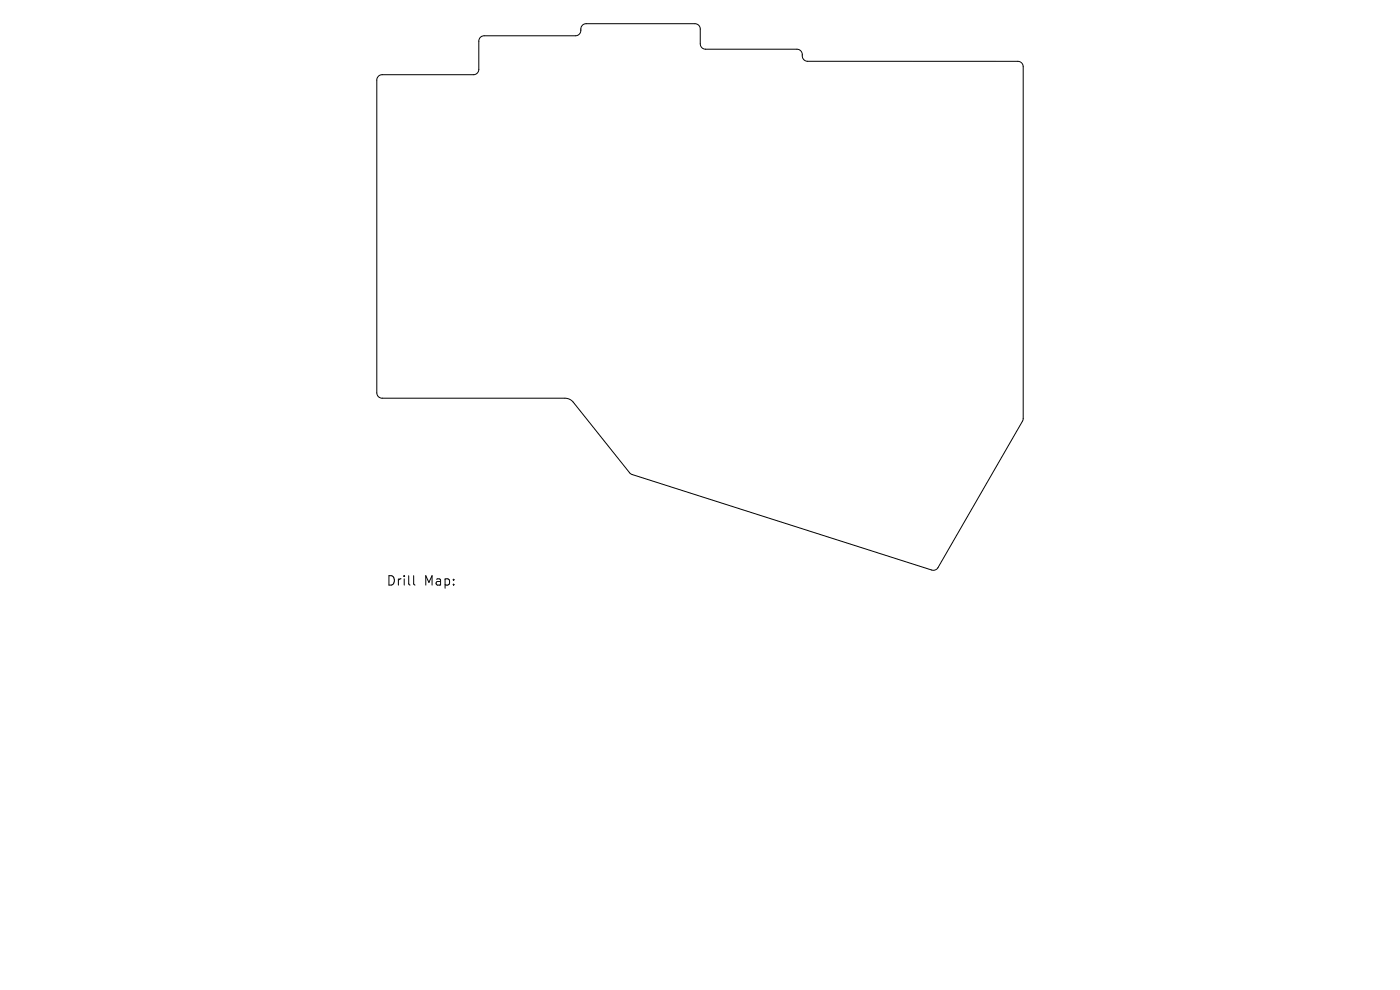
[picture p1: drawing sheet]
<svg xmlns="http://www.w3.org/2000/svg" width="297mm" height="210mm" viewBox="0 0 297 210" stroke-linecap="round" stroke-linejoin="round" font-family="sans-serif">
<defs><g id="words">
<g font-size="2.8">
<text x="81.9" y="124.5">Drill</text>
<text x="89.9" y="124.5">Map:</text>
</g>
</g></defs>
<path d="M80.3 16.2l.8-.4h19.3a1.14 1.14 0 0 0 1.2-1.1v-6a1.14 1.14 0 0 1 1.1-1.1h19.4a1.14 1.14 0 0 0 1.1-1.1v-.3a1.14 1.14 0 0 1 1.2-1.2h23a1.14 1.14 0 0 1 1.2 1.2v3.1a1.14 1.14 0 0 0 1.1 1.1h19.4a1.14 1.14 0 0 1 1.1 1.2v.3a1.14 1.14 0 0 0 1.1 1.1h44.6a1.14 1.14 0 0 1 1.2 1.1l-.1 74.9-18 31.4a1.14 1.14 0 0 1-1.3 .5l-63.8-20.3-12.3-15.3-1.1-.7-39.4-.1a1.14 1.14 0 0 1-1.2-1.2v-66.3zM87.8 122.1v1.7l.2 .3" fill="none" stroke="#000" stroke-width=".21"/>
<use href="#words"/>
</svg>
